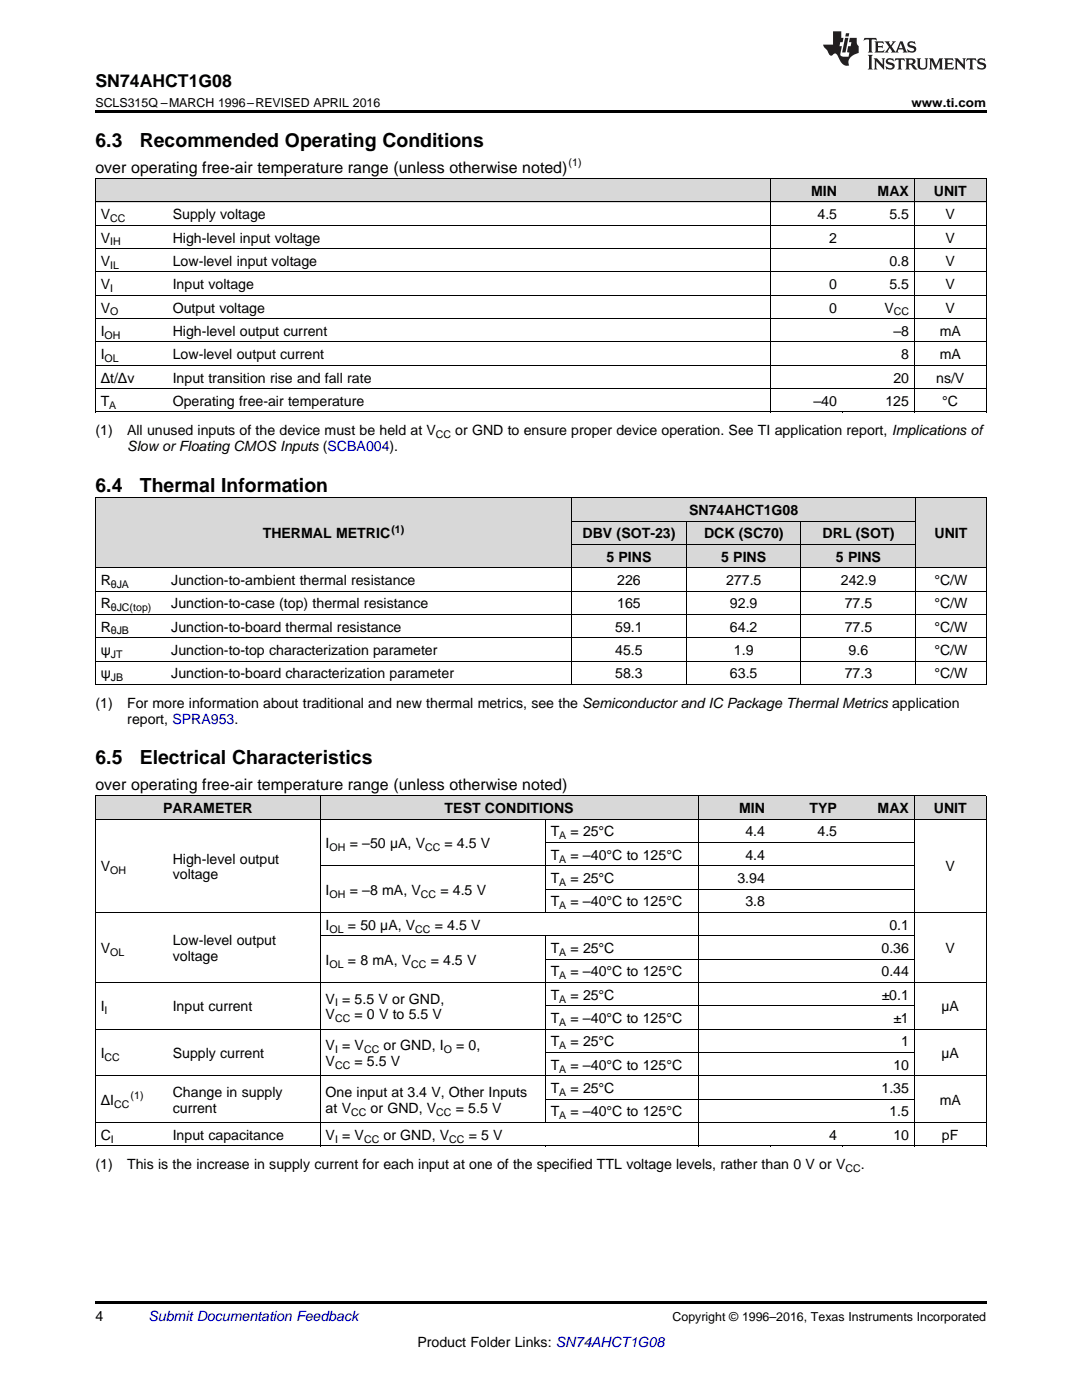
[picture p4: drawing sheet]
<svg xmlns="http://www.w3.org/2000/svg" width="216mm" height="279mm" viewBox="0 0 216 279" stroke-linecap="round" stroke-linejoin="round" font-family="sans-serif">
<defs><g id="words">
<g font-size="3.9">
<text x="19" y="29.3">6.3</text>
<text x="27.9" y="29.3">Recommended Operating Conditions</text>
<text x="19" y="98.1">6.4</text>
<text x="27.9" y="98.1">Thermal Information</text>
<text x="19" y="152.5">6.5</text>
<text x="27.9" y="152.5">Electrical Characteristics</text>
</g>
<text font-size="3.5" x="19" y="17.3">SN74AHCT1G08</text>
<g font-size="3.2">
<text x="19" y="34.4">over operating free-air temperature range (unless otherwise noted)</text>
<text x="19" y="157.6">over operating free-air temperature range (unless otherwise noted)</text>
</g>
<g font-size="2.8">
<text x="161.9" y="39.1">MIN</text>
<text x="175.1" y="39.1">MAX</text>
<text x="186.3" y="39.1">UNIT</text>
<text x="20.1" y="43.7">V</text>
<text x="34.5" y="43.7">Supply voltage</text>
<text x="163.1" y="43.7">4.5</text>
<text x="177.5" y="43.7">5.5</text>
<text x="188.7" y="43.7">V</text>
<text x="20.1" y="48.4">V</text>
<text x="20.1" y="53.1">V</text>
<text x="34.5" y="48.4">High-level input voltage</text>
<text x="34.5" y="53.1">Low-level input voltage</text>
<text x="165.5" y="48.4">2</text>
<text x="177.5" y="53.1">0.8</text>
<text x="188.7" y="48.4">V</text>
<text x="188.7" y="53.1">V</text>
<text x="20.1" y="57.7">V</text>
<text x="34.5" y="57.7">Input voltage</text>
<text x="165.5" y="57.7">0</text>
<text x="177.5" y="57.7">5.5</text>
<text x="188.7" y="57.7">V</text>
<text x="20.1" y="62.4">V</text>
<text x="34.5" y="62.4">Output voltage</text>
<text x="165.5" y="62.4">0</text>
<text x="176.5" y="62.4">V</text>
<text x="188.7" y="62.4">V</text>
<text x="20.1" y="67">I</text>
<text x="20.1" y="71.7">I</text>
<text x="34.5" y="67">High-level output current</text>
<text x="34.5" y="71.7">Low-level output current</text>
<text x="178.3" y="67">–8</text>
<text x="179.8" y="71.7">8</text>
<text x="187.5" y="67">mA</text>
<text x="187.5" y="71.7">mA</text>
<text x="20.1" y="76.3">Δt/Δv</text>
<text x="34.5" y="76.3">Input transition rise and fall rate</text>
<text x="178.3" y="76.3">20</text>
<text x="186.8" y="76.3">ns/V</text>
<text x="20.1" y="81">T</text>
<text x="34.5" y="81">Operating free-air temperature</text>
<text x="162.3" y="81">–40</text>
<text x="176.7" y="81">125</text>
<text x="188" y="81">°C</text>
<text x="19" y="86.9">(1)</text>
<text x="25.4" y="86.9">All unused inputs of the device must be held at V</text>
<text x="90.8" y="86.9">or GND to ensure proper device operation. See TI application report, Implications of</text>
<text x="25.4" y="90">Slow or Floating CMOS Inputs (SCBA004).</text>
<text x="52.4" y="107.4">THERMAL METRIC</text>
<text x="116.2" y="107.4">DBV (SOT-23)</text>
<text x="137.5" y="102.8">SN74AHCT1G08</text>
<text x="140.5" y="107.4">DCK (SC70)</text>
<text x="164.1" y="107.4">DRL (SOT)</text>
<text x="186.5" y="107.4">UNIT</text>
<text x="121" y="112.1">5 PINS</text>
<text x="143.9" y="112.1">5 PINS</text>
<text x="166.8" y="112.1">5 PINS</text>
<text x="20.1" y="116.7">R</text>
<text x="34.2" y="116.7">Junction-to-ambient thermal resistance</text>
<text x="123.2" y="116.7">226</text>
<text x="144.9" y="116.7">277.5</text>
<text x="167.8" y="116.7">242.9</text>
<text x="186.4" y="116.7">°C/W</text>
<text x="20.1" y="121.4">R</text>
<text x="34.2" y="121.4">Junction-to-case (top) thermal resistance</text>
<text x="123.2" y="121.4">165</text>
<text x="145.7" y="121.4">92.9</text>
<text x="168.6" y="121.4">77.5</text>
<text x="186.4" y="121.4">°C/W</text>
<text x="20.1" y="126">R</text>
<text x="20.1" y="130.7">ψ</text>
<text x="34.2" y="126">Junction-to-board thermal resistance</text>
<text x="34.2" y="130.7">Junction-to-top characterization parameter</text>
<text x="122.8" y="126">59.1</text>
<text x="122.8" y="130.7">45.5</text>
<text x="145.7" y="126">64.2</text>
<text x="146.4" y="130.7">1.9</text>
<text x="168.6" y="126">77.5</text>
<text x="169.3" y="130.7">9.6</text>
<text x="186.4" y="126">°C/W</text>
<text x="186.4" y="130.7">°C/W</text>
<text x="20.1" y="135.4">ψ</text>
<text x="34.2" y="135.4">Junction-to-board characterization parameter</text>
<text x="122.8" y="135.4">58.3</text>
<text x="145.7" y="135.4">63.5</text>
<text x="168.6" y="135.4">77.3</text>
<text x="186.4" y="135.4">°C/W</text>
<text x="19" y="141.2">(1)</text>
<text x="25.4" y="141.2">For more information about traditional and new thermal metrics, see the Semiconductor and IC Package Thermal Metrics application</text>
<text x="25.4" y="144.4">report, SPRA953.</text>
<text x="32.6" y="162.3">PARAMETER</text>
<text x="88.7" y="162.3">TEST CONDITIONS</text>
<text x="109.9" y="166.9">T</text>
<text x="113.8" y="166.9">= 25°C</text>
<text x="147.5" y="162.3">MIN</text>
<text x="148.7" y="166.9">4.4</text>
<text x="161.5" y="162.3">TYP</text>
<text x="163.1" y="166.9">4.5</text>
<text x="175.1" y="162.3">MAX</text>
<text x="186.3" y="162.3">UNIT</text>
<text x="20.1" y="173.9">V</text>
<text x="34.5" y="172.3">High-level output</text>
<text x="65" y="169.3">I</text>
<text x="69.8" y="169.3">= –50 µA, V</text>
<text x="88.7" y="169.3">= 4.5 V</text>
<text x="109.9" y="171.6">T</text>
<text x="113.8" y="171.6">= –40°C to 125°C</text>
<text x="148.7" y="171.6">4.4</text>
<text x="188.7" y="173.9">V</text>
<text x="34.5" y="175.5">voltage</text>
<text x="65" y="178.6">I</text>
<text x="69.8" y="178.6">= –8 mA, V</text>
<text x="87.9" y="178.6">= 4.5 V</text>
<text x="109.9" y="176.2">T</text>
<text x="113.8" y="176.2">= 25°C</text>
<text x="147.1" y="176.2">3.94</text>
<text x="65" y="185.6">I</text>
<text x="69.4" y="185.6">= 50 µA, V</text>
<text x="86.7" y="185.6">= 4.5 V</text>
<text x="109.9" y="180.9">T</text>
<text x="113.8" y="180.9">= –40°C to 125°C</text>
<text x="148.7" y="180.9">3.8</text>
<text x="177.5" y="185.6">0.1</text>
<text x="20.1" y="190.2">V</text>
<text x="34.5" y="188.6">Low-level output</text>
<text x="34.5" y="191.8">voltage</text>
<text x="109.9" y="190.2">T</text>
<text x="113.8" y="190.2">= 25°C</text>
<text x="175.9" y="190.2">0.36</text>
<text x="188.7" y="190.2">V</text>
<text x="65" y="192.5">I</text>
<text x="69.4" y="192.5">= 8 mA, V</text>
<text x="85.9" y="192.5">= 4.5 V</text>
<text x="109.9" y="194.9">T</text>
<text x="113.8" y="194.9">= –40°C to 125°C</text>
<text x="175.9" y="194.9">0.44</text>
<text x="20.1" y="201.9">I</text>
<text x="34.5" y="201.9">Input current</text>
<text x="65" y="200.3">V = 5.5 V or GND,</text>
<text x="65" y="203.4">V</text>
<text x="70.7" y="203.4">= 0 V to 5.5 V</text>
<text x="109.9" y="199.5">T</text>
<text x="113.8" y="199.5">= 25°C</text>
<text x="175.9" y="199.5">±0.1</text>
<text x="187.9" y="201.9">µA</text>
<text x="65" y="209.6">V = V</text>
<text x="76.5" y="209.6">or GND, I</text>
<text x="91" y="209.6">= 0,</text>
<text x="109.9" y="204.2">T</text>
<text x="109.9" y="208.8">T</text>
<text x="113.8" y="204.2">= –40°C to 125°C</text>
<text x="113.8" y="208.8">= 25°C</text>
<text x="178.3" y="204.2">±1</text>
<text x="179.8" y="208.8">1</text>
<text x="20.1" y="211.2">I</text>
<text x="34.5" y="211.2">Supply current</text>
<text x="65" y="212.8">V</text>
<text x="70.7" y="212.8">= 5.5 V</text>
<text x="109.9" y="213.5">T</text>
<text x="113.8" y="213.5">= –40°C to 125°C</text>
<text x="178.3" y="213.5">10</text>
<text x="187.9" y="211.2">µA</text>
<text x="20.1" y="220.5">ΔI</text>
<text x="34.5" y="218.9">Change in supply</text>
<text x="65" y="218.9">One input at 3.4 V, Other Inputs</text>
<text x="109.9" y="218.2">T</text>
<text x="113.8" y="218.2">= 25°C</text>
<text x="175.9" y="218.2">1.35</text>
<text x="187.5" y="220.5">mA</text>
<text x="20.1" y="227.5">C</text>
<text x="34.5" y="222.1">current</text>
<text x="34.5" y="227.5">Input capacitance</text>
<text x="65" y="222.1">at V</text>
<text x="65" y="227.5">V = V</text>
<text x="73.9" y="222.1">or GND, V</text>
<text x="76.5" y="227.5">or GND, V</text>
<text x="90.9" y="222.1">= 5.5 V</text>
<text x="93.5" y="227.5">= 5 V</text>
<text x="109.9" y="222.8">T</text>
<text x="113.8" y="222.8">= –40°C to 125°C</text>
<text x="165.5" y="227.5">4</text>
<text x="177.5" y="222.8">1.5</text>
<text x="178.3" y="227.5">10</text>
<text x="188" y="227.5">pF</text>
<text x="19" y="233.3">(1)</text>
<text x="25.4" y="233.3">This is the increase in supply current for each input at one of the specified TTL voltage levels, rather than 0 V or V</text>
<text x="171.7" y="233.3">.</text>
<text x="19" y="263.6">4</text>
<text x="83.3" y="268.9">Product Folder Links: SN74AHCT1G08</text>
</g>
<text font-size="2.8" fill="#0000c8" x="29.6" y="263.6">Submit Documentation Feedback</text>
<g font-size="2.5">
<text x="19" y="21.4">SCLS315Q –MARCH 1996–REVISED APRIL 2016</text>
<text x="181.9" y="21.4">www.ti.com</text>
<text x="134.2" y="263.6">Copyright © 1996–2016, Texas Instruments Incorporated</text>
</g>
<g font-size="2.1">
<text x="113.5" y="33.2">(1)</text>
<text x="22" y="44.3">CC</text>
<text x="22" y="49">IH</text>
<text x="22" y="53.6">IL</text>
<text x="22" y="58.3">I</text>
<text x="22" y="62.9">O</text>
<text x="178.3" y="62.9">CC</text>
<text x="20.9" y="67.6">OH</text>
<text x="20.9" y="72.2">OL</text>
<text x="21.8" y="81.6">A</text>
<text x="87" y="87.4">CC</text>
<text x="78.1" y="106.3">(1)</text>
<text x="22.1" y="117.3">θJA</text>
<text x="22.1" y="122">θJC(top)</text>
<text x="22.1" y="126.6">θJB</text>
<text x="22.1" y="131.3">JT</text>
<text x="22.1" y="135.9">JB</text>
<text x="111.6" y="167.5">A</text>
<text x="65.8" y="169.8">OH</text>
<text x="84.8" y="169.8">CC</text>
<text x="111.6" y="172.2">A</text>
<text x="22" y="174.5">OH</text>
<text x="65.8" y="179.1">OH</text>
<text x="84" y="179.1">CC</text>
<text x="111.6" y="176.8">A</text>
<text x="111.6" y="181.5">A</text>
<text x="22" y="190.8">OL</text>
<text x="65.8" y="186.1">OL</text>
<text x="82.9" y="186.1">CC</text>
<text x="111.6" y="190.8">A</text>
<text x="65.8" y="193.1">OL</text>
<text x="82.1" y="193.1">CC</text>
<text x="111.6" y="195.4">A</text>
<text x="20.9" y="202.4">I</text>
<text x="66.9" y="200.8">I</text>
<text x="111.6" y="200.1">A</text>
<text x="66.9" y="204">CC</text>
<text x="111.6" y="204.8">A</text>
<text x="111.6" y="209.4">A</text>
<text x="20.9" y="211.7">CC</text>
<text x="66.9" y="210.1">I</text>
<text x="66.9" y="213.3">CC</text>
<text x="72.6" y="210.1">CC</text>
<text x="88.5" y="210.1">O</text>
<text x="111.6" y="214.1">A</text>
<text x="22.8" y="221.1">CC</text>
<text x="26.1" y="219.4">(1)</text>
<text x="111.6" y="218.7">A</text>
<text x="70.1" y="222.6">CC</text>
<text x="87.1" y="222.6">CC</text>
<text x="111.6" y="223.4">A</text>
<text x="22.1" y="228">I</text>
<text x="66.9" y="228">I</text>
<text x="72.6" y="228">CC</text>
<text x="89.6" y="228">CC</text>
<text x="168.7" y="233.9">CC</text>
</g>
</g></defs>
<g fill="#d8d8d8">
<path d="M19 158.9h14.4v4.6h-14.4z"/>
<path d="M33.4 158.9h30.5v4.6h-30.5z"/>
<path d="M63.9 158.9h44.9v4.6h-44.9z"/>
<path d="M108.8 158.9h30.5v4.6h-30.5z"/>
<path d="M139.3 158.9h14.4v4.6h-14.4z"/>
<path d="M153.7 158.9h14.4v4.6h-14.4z"/>
<path d="M168.1 158.9h14.4v4.6h-14.4z"/>
<path d="M182.5 158.9h14.3v4.6h-14.3z"/>
<path d="M19 99.4h14.1v13.9h-14.1z"/>
<path d="M33.1 99.4h81v13.9h-81z"/>
<path d="M182.7 99.4h14.1v13.9h-14.1z"/>
<path d="M114.1 108.7h22.9v4.6h-22.9z"/>
<path d="M137 108.7h22.9v4.6h-22.9z"/>
<path d="M159.9 108.7h22.8v4.6h-22.8z"/>
<path d="M114.1 104h22.9v4.7h-22.9z"/>
<path d="M137 104h22.9v4.7h-22.9z"/>
<path d="M159.9 104h22.8v4.7h-22.8z"/>
<path d="M114.1 99.4h22.9v4.6h-22.9z"/>
<path d="M137 99.4h22.9v4.6h-22.9z"/>
<path d="M159.9 99.4h22.8v4.6h-22.8z"/>
<path d="M19 35.7h14.4v4.7h-14.4z"/>
<path d="M33.4 35.7h120.3v4.7h-120.3z"/>
<path d="M153.7 35.7h14.4v4.7h-14.4z"/>
<path d="M168.1 35.7h14.4v4.7h-14.4z"/>
<path d="M182.5 35.7h14.3v4.7h-14.3z"/>
</g>
<g fill="#000">
<path d="M19 22h177.8v.5h-177.8zM19 82.2l.2 .1zM153.6 82.2l.1 .1zM168 82.2l.1 .1zM182.4 82.2l.1 .1zM196.7 82.2l.1 .1zM19 136.6h.2zM114 136.6h.1zM136.9 136.6h.1zM159.8 136.6h.1zM182.6 136.6h.1zM196.7 136.6h.1z"/>
<path d="M19 228.7h.2zM63.8 228.7h.1zM108.7 228.7h.1zM139.2 228.7h.1zM153.6 228.7h.1zM168 228.7h.1zM182.4 228.7h.1zM196.7 228.7h.1zM19 259.7h177.8v.5h-177.8z"/>
</g>
<g fill="none" stroke="#000" stroke-width=".2">
<path d="M19 35.6h177.8M19.1 35.7v46.6M153.7 35.7v46.6M182.4 35.7v46.6M196.8 35.7v46.6M19 58.9h177.8M19 54.3h177.8M19 49.6h177.8M19 45h177.8M19 40.3h177.8M19 77.6h177.8M19 72.9h177.8"/>
<path d="M19 68.2h177.8M19 63.6h177.8M19 99.3h177.8M19 82.2h177.8M19.1 99.3v37.3M114 99.3v37.3M182.7 99.3v37.3M196.8 99.3v37.3M19 118h177.8M19 113.3h177.8M114.1 108.6h68.6M114.1 104h68.6"/>
<path d="M136.9 104v32.6M159.8 104v32.6M19 136.6h177.8M19 131.9h177.8M19 127.3h177.8M19 122.6h177.8M19 158.8h177.8M19.1 158.9v69.8M63.9 158.9v69.8M139.3 158.9v69.8M182.4 158.9v69.8M196.8 158.9v69.8"/>
<path d="M19 163.5h177.8M63.9 172.8h118.6M108.8 163.5v18.7M108.8 177.5h73.7M108.8 168.2h73.7M19 196.1h177.8M19 182.1h177.8M63.9 186.8h118.6M108.8 186.8v37.3M108.8 191.4h73.7M19 214.7h177.8M19 205.4h177.8"/>
<path d="M108.8 219.4h73.7M108.8 210.1h73.7M108.8 200.7h73.7M19 228.7h177.8M19 224h177.8"/>
</g>
<g fill="#231f20">
<path d="M172.5 7.6l-.1 .5 .4-.2h.6v.1v2.1l-.2 .4h.9l-.2-.4v-2.1l.1-.1h.5l.5 .2-.2-.5zM174.5 8.3l.2 .3v1.5l-.2 .4h1.8l.2-.6a1.04 1.04 0 0 1-1.3 .2v-.7h.6l.3 .2v-.6l-.3 .2h-.6v-.6l.8-.1 .4 .3-.2-.5zM176.5 8.3l.9 1.1-.9 1.1h.8l-.2-.2 .4-.7 .5 .7-.2 .2h1.5l-.2-.2 .2-.4h.9l.1 .4-.2 .2h1l-.3-.3-.7-1.9h-.5l-.9 2-.8-1 .9-1h-.8l.1 .3-.4 .5-.3-.6 .1-.2zM179.7 8.6l.4 1h-.7zM181.3 8.4a.63 .63 0 0 0-.2 .7 .63 .63 0 0 0 .6 .4l.6 .2 .1 .2a.75 .75 0 0 1-.7 .4 .75 .75 0 0 1-.6-.5l.1 .7 .1-.1a1.11 1.11 0 0 0 1.5-.6 1.13 1.13 0 0 0-1.2-.8l-.1-.4a1.04 1.04 0 0 1 1.2 .2l-.2-.5-.2 .1-.4-.2zM173.2 10.9l.2 .4v2.2l-.2 .4h1l-.3-.4v-2.2l.3-.4zM174.3 11.6l.3 .4v1.5l-.3 .4h.8l-.2-.4v-1.3l1.5 1.7v-1.9l.2-.4h-.7l.2 .4v.9l-1.1-1.3zM177 11.8a.62 .62 0 0 0-.2 .7 .62 .62 0 0 0 .6 .4l.6 .1 .1 .3a.76 .76 0 0 1-.7 .3 .76 .76 0 0 1-.7-.4l.2 .7 .1-.1a1.11 1.11 0 0 0 1.5-.6 1.13 1.13 0 0 0-1.2-.8l-.1-.4a1.04 1.04 0 0 1 1.2 .2l-.2-.6-.2 .1-.5-.1zM178.7 11.6l-.2 .6a.61 .61 0 0 1 .8-.3v1.6l-.2 .4h.9l-.2-.4v-1.6a.63 .63 0 0 1 .7 .3l-.1-.6zM180.6 11.6l.3 .4v1.5l-.3 .4h1l-.2-.2-.1-.8 .6 .2a.76 .76 0 0 0 1.2 .7l-1-1a.58 .58 0 0 0 .6-.5 .58 .58 0 0 0-.5-.6zM181.4 11.9h.1a.45 .45 0 0 1 .5 .1 .45 .45 0 0 1 .1 .5l-.8 .2zM182.9 11.6l.2 .2a2.17 2.17 0 0 0 .3 1.9 .99 .99 0 0 0 1.6-.6v-1.1l.2-.4h-.7l.2 .2a1.92 1.92 0 0 1-.2 1.8 .6 .6 0 0 1-.9-.5v-1.1l.2-.4zM185.4 11.6l.2 .4v1.5l-.2 .4h.7l-.2-.4v-1.4l.8 1.8 .8-1.8v1.4l-.2 .4h.9l-.2-.4v-1.5l.2-.4h-.8l-.6 1.5-.6-1.5zM188.4 11.6l.2 .4v1.5l-.2 .4h1.8l.1-.6a1.04 1.04 0 0 1-1.2 .1v-.6h.5l.4 .2v-.6l-.4 .2h-.5v-.7h.8l.3 .3-.1-.6zM190.5 11.6l.2 .4v1.5l-.2 .4h.7l-.2-.4v-1.3l1.5 1.7v-1.9l.2-.4h-.7l.2 .4v.9l-1.1-1.3zM192.9 11.6l-.1 .6a.61 .61 0 0 1 .7-.3l.1 1.6-.3 .4h1l-.3-.4 .1-1.6a.63 .63 0 0 1 .7 .3l-.1-.6zM195.2 11.8a.62 .62 0 0 0-.2 .7 .62 .62 0 0 0 .6 .4l.6 .1 .1 .3a.76 .76 0 0 1-.7 .3 .76 .76 0 0 1-.6-.4l.1 .7 .1-.1a1.11 1.11 0 0 0 1.6-.6 1.13 1.13 0 0 0-1.3-.8l-.1-.4a1.04 1.04 0 0 1 1.2 .2l-.1-.6-.2 .1-.5-.1z"/>
<path d="M166.2 6.3v2.6h-1.9v.4l.8 .9a.91 .91 0 0 0 1 .8 .56 .56 0 0 1 .5-.3 .56 .56 0 0 1 .5 .3l.4 .8a1.53 1.53 0 0 0 1.9 1.2 1.54 1.54 0 0 1 1-2.1l.9-.3v-1.4a1.52 1.52 0 0 1-.4-1.6h-1.3l-.2 .8h.5l-.2 .8h-.5l-.1 1v.2l.4 .1-.2 .8a1.93 1.93 0 0 1-1.6-.3l.3-1.8h-.5l.2-.8h.4l.2-.8h-.4v-1.3zM168.6 7.6l-.6 2.9h.7l.6-2.9zM168.8 6.6l-.1 .7h.6l.2-.7z"/>
</g>
<use href="#words"/>
</svg>
